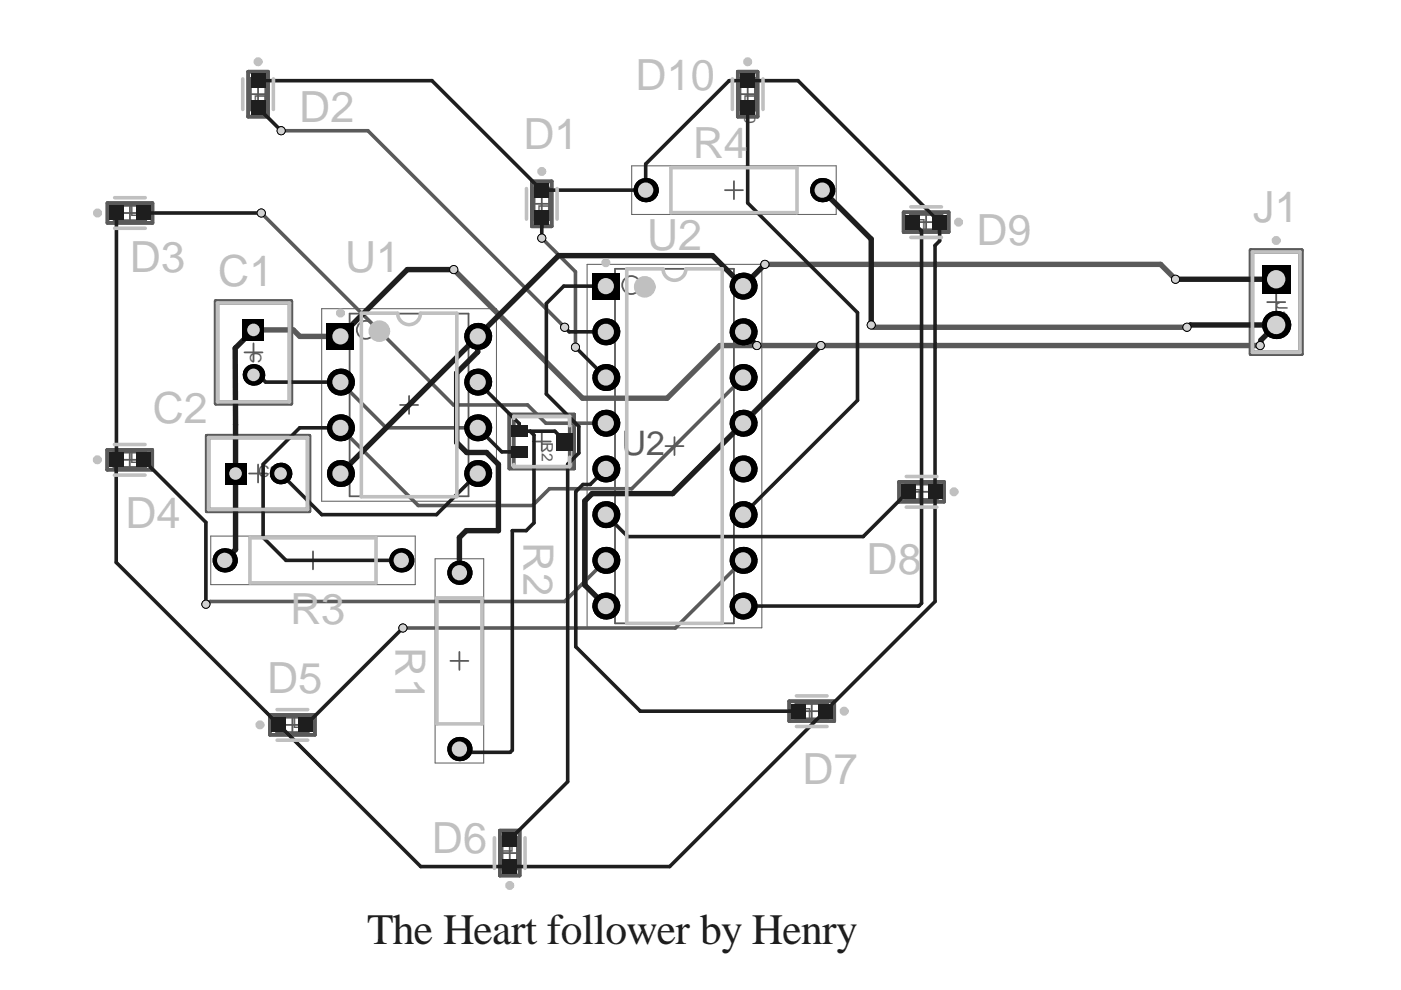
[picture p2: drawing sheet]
<svg xmlns="http://www.w3.org/2000/svg" width="297mm" height="210mm" viewBox="0 0 297 210" stroke-linecap="round" stroke-linejoin="round" font-family="sans-serif">
<defs><g id="words">
<text font-size="9.2" fill="#1e1e1e" x="77.8" y="200.2">The Heart follower by Henry</text>
<g font-size="9.1" fill="#c0c0c0">
<text x="134.8" y="19">D10</text>
<text x="63.4" y="25.8">D2</text>
<text x="111" y="31.6">D1</text>
<text x="146.9" y="33.5">R4</text>
<text x="265.7" y="47.1">J1</text>
<text x="137.2" y="52.9">U2</text>
<text x="207" y="51.9">D9</text>
<text x="27.6" y="57.8">D3</text>
<text x="73.2" y="57.8">U1</text>
<text x="46.3" y="60.6">C1</text>
<text x="32.4" y="89.7">C2</text>
<text x="26.6" y="112">D4</text>
<text x="183.7" y="121.7">D8</text>
<text x="61.5" y="132.4">R3</text>
<text x="56.7" y="146.9">D5</text>
<text x="170.2" y="166.3">D7</text>
<text x="91.6" y="180.8">D6</text>
</g>
<g font-size="8.8" fill="#c0c0c0">
<text x="111" y="114.9" transform="rotate(90 111 114.9)">R2</text>
<text x="83.8" y="137.2" transform="rotate(90 83.8 137.2)">R1</text>
</g>
<text font-size="7.2" fill="#5a5a5a" x="131.8" y="96.5">U2</text>
<g font-size="3.4" fill="#5a5a5a">
<text x="27.6" y="45.8">D3</text>
<text x="196.4" y="46.4" transform="rotate(-180 196.4 46.4)">D9</text>
<text x="27.5" y="98.2">D4</text>
<text x="54.7" y="101.1">C2</text>
<text x="195.4" y="103.6" transform="rotate(-180 195.4 103.6)">D8</text>
<text x="62" y="154.4">D5</text>
<text x="172.1" y="150.1" transform="rotate(-180 172.1 150.1)">D7</text>
</g>
<g font-size="3.3" fill="#5a5a5a">
<text x="54" y="20" transform="rotate(90 54 20)">D2</text>
<text x="157.8" y="20" transform="rotate(90 157.8 20)">D10</text>
<text x="114.1" y="43.2" transform="rotate(90 114.1 43.2)">D1</text>
<text x="270.6" y="64" transform="rotate(90 270.6 64)">J1</text>
<text x="53.1" y="74.7" transform="rotate(90 53.1 74.7)">C1</text>
<text x="114.9" y="93.6" transform="rotate(90 114.9 93.6)">R2</text>
<text x="108.8" y="180.9" transform="rotate(-90 108.8 180.9)">D6</text>
</g>
</g></defs>
<g fill="none" stroke="#5a5a5a" stroke-width=".38">
<path d="M52.8 20h3.8M54.7 18.1v3.8M156.6 20h3.8M158.5 18.1v3.8M142.2 35.5h26.8v9.6h-26.8zM155.6 38.4v3.8M25.6 45.2h3.9M27.6 43.3v3.8M113 43.2h3.8M114.9 41.3v3.8M130.4 57h25.2v75.2h-25.2zM153.7 40.3h3.8"/>
<path d="M194.4 47.1h3.9M196.4 45.2v3.8M51.8 74.7h3.9M53.7 72.8v3.8M74.1 66.5h25.2v38.7h-25.2zM268.7 64.1h3.8M270.6 62.1v3.9M25.6 97.5h3.8M27.5 95.6v3.8M54.7 98.5v3.8M84.8 85.9h3.8M86.7 84v3.8"/>
<path d="M113 93.6h3.8M114.9 91.7v3.8M141.1 94.6h3.8M143 92.7v3.8M52.8 100.4h3.8M53 114h26.7v9.6h-26.7zM64.4 118.8h3.9M66.4 116.9v3.8M193.5 104.3h3.8M195.4 102.4v3.8M92.6 126.8h9.6v26.7h-9.6zM97.4 138.2v3.8"/>
<path d="M60.1 153.7h3.8M62 151.8v3.8M95.5 140.1h3.8M170.2 150.8h3.8M172.1 148.9v3.8M108.1 179v3.8M106.2 180.9h3.8"/>
<circle cx="77.6" cy="69.9" r="1.91"/>
<circle cx="133.8" cy="60.4" r="1.91"/>
</g>
<g fill="none" stroke="#5a5a5a" stroke-width=".76">
<path d="M52.6 15.2h4.2v9.5h-4.2zM53 16.7h3.4v6.5h-3.4zM156.4 15.2h4.2v9.5h-4.2zM156.8 16.7h3.4v6.5h-3.4zM112.8 38.5h4.2v9.5h-4.2zM113.1 40h3.5v6.5h-3.5zM22.8 43.1h9.5v4.2h-9.5zM24.3 43.4h6.5v3.5h-6.5zM191.6 45h9.5v4.2h-9.5zM193.1 45.4h6.5v3.4h-6.5zM265.2 53h10.8v22.1h-10.8zM265.5 53.4h10.1v21.3h-10.1z"/>
<path d="M45.7 63.8h16.1v21.8h-16.1zM46.1 64.2h15.3v21h-15.3zM22.7 95.4h9.6v4.2h-9.6zM24.3 95.8h6.5v3.4h-6.5zM43.8 92.4h21.8v16h-21.8zM44.2 92.8h21v15.2h-21zM108 87.9h13.7v11.4h-13.7zM108.9 88.3h11.9v10.7h-11.9zM190.6 102.2h9.6v4.2h-9.6zM192.1 102.6h6.5v3.4h-6.5zM57.2 151.6h9.6v4.2h-9.6zM58.7 152h6.5v3.4h-6.5z"/>
<path d="M167.3 148.7h9.6v4.2h-9.6zM168.9 149.1h6.5v3.4h-6.5zM106 176.1h4.2v9.5h-4.2zM106.4 177.6h3.4v6.5h-3.4z"/>
</g>
<path d="M133.9 35.2h43.4v10.3h-43.4zM124.5 56h37v77.1h-37zM68.2 65.4h37.1v40.9h-37.1zM44.7 113.7h43.3v10.3h-43.3zM92.2 118.5h10.4v43.3h-10.4z" fill="none" stroke="#5a5a5a" stroke-width=".21"/>
<g fill="#d2d2d2">
<circle cx="267.2" cy="73.3" r=".76"/>
<circle cx="96.2" cy="57.2" r=".76"/>
<circle cx="251.7" cy="69.4" r=".76"/>
<circle cx="184.7" cy="68.9" r=".76"/>
<circle cx="160.5" cy="73.3" r=".76"/>
<circle cx="122" cy="73.6" r=".76"/>
<circle cx="114.9" cy="50.5" r=".76"/>
<circle cx="59.6" cy="27.7" r=".76"/>
<circle cx="119.7" cy="69.4" r=".76"/>
<circle cx="85.4" cy="133.2" r=".76"/>
<circle cx="162.2" cy="56.1" r=".76"/>
<circle cx="249.2" cy="59.2" r=".76"/>
<circle cx="43.7" cy="128.1" r=".76"/>
<circle cx="55.4" cy="45.2" r=".76"/>
<circle cx="174" cy="73.3" r=".76"/>
</g>
<path d="M59.6 27.7h18.4l41.7 41.7M55.4 45.2l40.7 40.7h15.8l3.8 3.8h12.7M114.9 50.5l7.1 7.1v16M72.2 81l9.7 9.7h19.4M157.6 80l-23.7 23.6h-17.4l-3.6 3.6h-24.2l-16.5-16.5M128.4 118.8l-8.7 8.7h-75.2l-.5 .6h-.3M157.6 118.8l-14.4 14.4h-57.8" fill="none" stroke="#5a5a5a" stroke-width=".76"/>
<path d="M96.2 57.2l27.3 27.2h17.9l11.2-11.1h114.6M162.2 56.1h83.9l3.1 3.1M53.7 69.9h8.5l1.4 1.4h8.6M184.7 68.9l.5 .5h66.5" fill="none" stroke="#5a5a5a" stroke-width="1.1"/>
<circle cx="267.2" cy="73.3" r=".95" fill="#000"/>
<circle cx="267.2" cy="73.3" r=".76" fill="#d2d2d2"/>
<circle cx="96.2" cy="57.2" r=".96" fill="#000"/>
<circle cx="96.2" cy="57.2" r=".76" fill="#d2d2d2"/>
<circle cx="251.7" cy="69.4" r=".95" fill="#000"/>
<circle cx="251.7" cy="69.4" r=".76" fill="#d2d2d2"/>
<circle cx="184.7" cy="68.9" r=".95" fill="#000"/>
<circle cx="184.7" cy="68.9" r=".76" fill="#d2d2d2"/>
<circle cx="160.5" cy="73.3" r=".95" fill="#000"/>
<circle cx="160.5" cy="73.3" r=".76" fill="#d2d2d2"/>
<circle cx="122" cy="73.6" r=".95" fill="#000"/>
<circle cx="122" cy="73.6" r=".76" fill="#d2d2d2"/>
<circle cx="114.9" cy="50.5" r=".95" fill="#000"/>
<circle cx="114.9" cy="50.5" r=".76" fill="#d2d2d2"/>
<circle cx="59.6" cy="27.7" r=".95" fill="#000"/>
<circle cx="59.6" cy="27.7" r=".76" fill="#d2d2d2"/>
<circle cx="119.7" cy="69.4" r=".95" fill="#000"/>
<circle cx="119.7" cy="69.4" r=".76" fill="#d2d2d2"/>
<circle cx="85.4" cy="133.2" r=".95" fill="#000"/>
<circle cx="85.4" cy="133.2" r=".76" fill="#d2d2d2"/>
<circle cx="162.2" cy="56.1" r=".96" fill="#000"/>
<circle cx="162.2" cy="56.1" r=".76" fill="#d2d2d2"/>
<circle cx="249.2" cy="59.2" r=".95" fill="#000"/>
<circle cx="249.2" cy="59.2" r=".76" fill="#d2d2d2"/>
<circle cx="43.7" cy="128.1" r=".95" fill="#000"/>
<circle cx="43.7" cy="128.1" r=".76" fill="#d2d2d2"/>
<circle cx="55.4" cy="45.2" r=".95" fill="#000"/>
<circle cx="55.4" cy="45.2" r=".76" fill="#d2d2d2"/>
<circle cx="174" cy="73.3" r=".95" fill="#000"/>
<circle cx="174" cy="73.3" r=".76" fill="#d2d2d2"/>
<circle cx="157.6" cy="118.8" r="2.86" fill="#000"/>
<circle cx="157.6" cy="118.8" r="1.72" fill="#d2d2d2"/>
<circle cx="128.4" cy="128.5" r="2.86" fill="#000"/>
<circle cx="128.4" cy="128.5" r="1.72" fill="#d2d2d2"/>
<circle cx="128.4" cy="89.7" r="2.86" fill="#000"/>
<circle cx="128.4" cy="89.7" r="1.72" fill="#d2d2d2"/>
<circle cx="128.4" cy="118.8" r="2.86" fill="#000"/>
<circle cx="128.4" cy="118.8" r="1.72" fill="#d2d2d2"/>
<circle cx="128.4" cy="99.4" r="2.86" fill="#000"/>
<circle cx="128.4" cy="99.4" r="1.72" fill="#d2d2d2"/>
<circle cx="128.4" cy="109.1" r="2.86" fill="#000"/>
<circle cx="128.4" cy="109.1" r="1.72" fill="#d2d2d2"/>
<circle cx="101.3" cy="90.7" r="2.86" fill="#000"/>
<circle cx="101.3" cy="90.7" r="1.72" fill="#d2d2d2"/>
<circle cx="157.6" cy="128.5" r="2.86" fill="#000"/>
<circle cx="157.6" cy="128.5" r="1.72" fill="#d2d2d2"/>
<circle cx="101.3" cy="100.4" r="2.86" fill="#000"/>
<circle cx="101.3" cy="100.4" r="1.72" fill="#d2d2d2"/>
<path d="M267.6 56.2h6v6h-6z" fill-rule="evenodd" fill="#000"/>
<circle cx="270.6" cy="59.2" r="1.95" fill="#d2d2d2"/>
<circle cx="270.6" cy="68.9" r="2.99" fill="#000"/>
<circle cx="270.6" cy="68.9" r="1.95" fill="#d2d2d2"/>
<circle cx="157.6" cy="80" r="2.86" fill="#000"/>
<circle cx="157.6" cy="80" r="1.72" fill="#d2d2d2"/>
<circle cx="157.6" cy="109.1" r="2.86" fill="#000"/>
<circle cx="157.6" cy="109.1" r="1.72" fill="#d2d2d2"/>
<circle cx="157.6" cy="89.7" r="2.86" fill="#000"/>
<circle cx="157.6" cy="89.7" r="1.72" fill="#d2d2d2"/>
<circle cx="157.6" cy="99.4" r="2.86" fill="#000"/>
<circle cx="157.6" cy="99.4" r="1.72" fill="#d2d2d2"/>
<path d="M51.5 67.7h4.5v4.5h-4.5z" fill-rule="evenodd" fill="#000"/>
<circle cx="53.7" cy="69.9" r="1.34" fill="#d2d2d2"/>
<circle cx="157.6" cy="70.4" r="2.86" fill="#000"/>
<circle cx="157.6" cy="70.4" r="1.72" fill="#d2d2d2"/>
<path d="M125.6 57.8h5.7v5.7h-5.7z" fill-rule="evenodd" fill="#000"/>
<circle cx="128.4" cy="60.7" r="1.72" fill="#d2d2d2"/>
<circle cx="128.4" cy="70.4" r="2.86" fill="#000"/>
<circle cx="128.4" cy="70.4" r="1.72" fill="#d2d2d2"/>
<circle cx="157.6" cy="60.7" r="2.86" fill="#000"/>
<circle cx="157.6" cy="60.7" r="1.72" fill="#d2d2d2"/>
<circle cx="53.7" cy="79.5" r="2.29" fill="#000"/>
<circle cx="53.7" cy="79.5" r="1.34" fill="#d2d2d2"/>
<circle cx="59.5" cy="100.4" r="2.29" fill="#000"/>
<circle cx="59.5" cy="100.4" r="1.34" fill="#d2d2d2"/>
<path d="M47.7 98.1h4.5v4.6h-4.5z" fill-rule="evenodd" fill="#000"/>
<circle cx="49.9" cy="100.4" r="1.34" fill="#d2d2d2"/>
<circle cx="72.2" cy="100.4" r="2.86" fill="#000"/>
<circle cx="72.2" cy="100.4" r="1.72" fill="#d2d2d2"/>
<circle cx="72.2" cy="90.7" r="2.86" fill="#000"/>
<circle cx="72.2" cy="90.7" r="1.72" fill="#d2d2d2"/>
<circle cx="72.2" cy="81" r="2.86" fill="#000"/>
<circle cx="72.2" cy="81" r="1.72" fill="#d2d2d2"/>
<path d="M69.3 68.5h5.7v5.7h-5.7z" fill-rule="evenodd" fill="#000"/>
<circle cx="72.2" cy="71.3" r="1.72" fill="#d2d2d2"/>
<circle cx="47.6" cy="118.8" r="2.57" fill="#000"/>
<circle cx="47.6" cy="118.8" r="1.62" fill="#d2d2d2"/>
<circle cx="128.4" cy="80" r="2.86" fill="#000"/>
<circle cx="128.4" cy="80" r="1.72" fill="#d2d2d2"/>
<circle cx="174.3" cy="40.3" r="2.57" fill="#000"/>
<circle cx="174.3" cy="40.3" r="1.62" fill="#d2d2d2"/>
<circle cx="136.9" cy="40.3" r="2.57" fill="#000"/>
<circle cx="136.9" cy="40.3" r="1.62" fill="#d2d2d2"/>
<circle cx="97.4" cy="158.8" r="2.57" fill="#000"/>
<circle cx="97.4" cy="158.8" r="1.62" fill="#d2d2d2"/>
<circle cx="85.1" cy="118.8" r="2.57" fill="#000"/>
<circle cx="85.1" cy="118.8" r="1.62" fill="#d2d2d2"/>
<circle cx="101.3" cy="71.3" r="2.86" fill="#000"/>
<circle cx="101.3" cy="71.3" r="1.72" fill="#d2d2d2"/>
<circle cx="101.3" cy="81" r="2.86" fill="#000"/>
<circle cx="101.3" cy="81" r="1.72" fill="#d2d2d2"/>
<circle cx="97.4" cy="121.4" r="2.57" fill="#000"/>
<circle cx="97.4" cy="121.4" r="1.62" fill="#d2d2d2"/>
<g fill="none" stroke="#1e1e1e" stroke-width=".76">
<path d="M54.7 17.1h36.9l23.3 23.3 22-.1v-5.5l17.7-17.7h14.6l30 30v4M54.7 22.8l4.9 4.9M24.7 45.2l-.1 74 64.6 64.5h52.8M30.4 45.2h25M53.7 79.5h1.1l1.5 1.5h15.9M119.7 69.4l1 1h7.7M101.3 90.7l5.1 5.1M110.1 91.4h2.3M119.6 93.4v.2M122.7 90.4v5.7l-2.3 2.3M59.5 100.4l8.7 8.7h24.4l8.7-8.7M113.2 110.9l-1.6 1.6"/>
<path d="M192.5 104.3l-9.5 9.5h-49.9M198.3 104.3v23.2"/>
</g>
<path d="M86.4 57.2l-14.2 14.1M162.2 56.1l-4.6 4.6-6.5-6.5h-32.7l-17.1 17.1M174.3 40.3l10.4 10.4v18.2M249.2 59.2h21.4M101.3 71.3v3.3l-4.5 4.5M101.3 71.3l-29.1 29.1M157.6 70.4l2.9 2.9M251.7 69.4h.2l.4-.5h18.3l-3.3 3.2M267.3 73.1l-.1 .2M103.2 95.9l2.5 2.6M105.7 112.5h-6.8l-1.5 1.5v7.4" fill="none" stroke="#1e1e1e" stroke-width="1.1"/>
<circle cx="270.6" cy="68.9" r=".57" fill="#1e1e1e"/>
<g fill="none" stroke="#1e1e1e" stroke-width=".76">
<path d="M158.5 22.8v20.2l23.3 23.3v18.6l-24.2 24.2M114.9 46.1v4.4M193.5 47.1l1.9 1.9v78.9l-.6 .6h-37.2M199.2 51.1l-.9 .9v52.3M122 73.6l6.4 6.4M128.4 60.7h-8.9l-3.7 3.6v19.2l6.9 6.9M30.4 97.5l13.3 13.3v17.3M72.2 90.7h-8.7l-7.7 7.8v15.5l4.8 4.8h24.5M101.3 81l8.8 8.8v1.6M106.4 95.8h3.7M119.6 93.4l-2-2h-5.2l.8 .9v18.6M120.4 98.4v67.3l-12.3 12.3"/>
<path d="M128.4 99.4l-3.3 3.3h-1.5l-1.5 1.5v32.9l13.7 13.7h33.4M111.6 112.5h-3v46.6l-.4 .4h-10.1l-.7-.7M128.4 109.1l4.7 4.7M85.4 133.2l-20.5 20.5M198.3 127.5l-56.3 56.2"/>
</g>
<path d="M86.4 57.2h9.8M53.7 69.9l-3.8 3.9v42.7l-2.3 2.3M96.8 79.1v14.7l2.2 2.1h4.2M174 73.3l-31.4 31.4h-17.1l-1.5 1.5v17.8l4.4 4.5M267.3 72.1v1M105.7 98.5v14" fill="none" stroke="#1e1e1e" stroke-width="1.1"/>
<circle cx="267.2" cy="73.3" r=".95" fill="#000"/>
<circle cx="267.2" cy="73.3" r=".76" fill="#d2d2d2"/>
<circle cx="96.2" cy="57.2" r=".96" fill="#000"/>
<circle cx="96.2" cy="57.2" r=".76" fill="#d2d2d2"/>
<circle cx="251.7" cy="69.4" r=".95" fill="#000"/>
<circle cx="251.7" cy="69.4" r=".76" fill="#d2d2d2"/>
<circle cx="184.7" cy="68.9" r=".95" fill="#000"/>
<circle cx="184.7" cy="68.9" r=".76" fill="#d2d2d2"/>
<circle cx="160.5" cy="73.3" r=".95" fill="#000"/>
<circle cx="160.5" cy="73.3" r=".76" fill="#d2d2d2"/>
<circle cx="122" cy="73.6" r=".95" fill="#000"/>
<circle cx="122" cy="73.6" r=".76" fill="#d2d2d2"/>
<circle cx="114.9" cy="50.5" r=".95" fill="#000"/>
<circle cx="114.9" cy="50.5" r=".76" fill="#d2d2d2"/>
<circle cx="59.6" cy="27.7" r=".95" fill="#000"/>
<circle cx="59.6" cy="27.7" r=".76" fill="#d2d2d2"/>
<circle cx="119.7" cy="69.4" r=".95" fill="#000"/>
<circle cx="119.7" cy="69.4" r=".76" fill="#d2d2d2"/>
<circle cx="85.4" cy="133.2" r=".95" fill="#000"/>
<circle cx="85.4" cy="133.2" r=".76" fill="#d2d2d2"/>
<circle cx="162.2" cy="56.1" r=".96" fill="#000"/>
<circle cx="162.2" cy="56.1" r=".76" fill="#d2d2d2"/>
<circle cx="249.2" cy="59.2" r=".95" fill="#000"/>
<circle cx="249.2" cy="59.2" r=".76" fill="#d2d2d2"/>
<circle cx="43.7" cy="128.1" r=".95" fill="#000"/>
<circle cx="43.7" cy="128.1" r=".76" fill="#d2d2d2"/>
<circle cx="55.4" cy="45.2" r=".95" fill="#000"/>
<circle cx="55.4" cy="45.2" r=".76" fill="#d2d2d2"/>
<circle cx="174" cy="73.3" r=".95" fill="#000"/>
<circle cx="174" cy="73.3" r=".76" fill="#d2d2d2"/>
<circle cx="157.6" cy="118.8" r="2.86" fill="#000"/>
<circle cx="157.6" cy="118.8" r="1.72" fill="#d2d2d2"/>
<circle cx="128.4" cy="128.5" r="2.86" fill="#000"/>
<circle cx="128.4" cy="128.5" r="1.72" fill="#d2d2d2"/>
<circle cx="128.4" cy="89.7" r="2.86" fill="#000"/>
<circle cx="128.4" cy="89.7" r="1.72" fill="#d2d2d2"/>
<circle cx="128.4" cy="118.8" r="2.86" fill="#000"/>
<circle cx="128.4" cy="118.8" r="1.72" fill="#d2d2d2"/>
<circle cx="128.4" cy="99.4" r="2.86" fill="#000"/>
<circle cx="128.4" cy="99.4" r="1.72" fill="#d2d2d2"/>
<circle cx="128.4" cy="109.1" r="2.86" fill="#000"/>
<circle cx="128.4" cy="109.1" r="1.72" fill="#d2d2d2"/>
<circle cx="101.3" cy="90.7" r="2.86" fill="#000"/>
<circle cx="101.3" cy="90.7" r="1.72" fill="#d2d2d2"/>
<circle cx="157.6" cy="128.5" r="2.86" fill="#000"/>
<circle cx="157.6" cy="128.5" r="1.72" fill="#d2d2d2"/>
<circle cx="101.3" cy="100.4" r="2.86" fill="#000"/>
<circle cx="101.3" cy="100.4" r="1.72" fill="#d2d2d2"/>
<path d="M267.6 56.2h6v6h-6z" fill-rule="evenodd" fill="#000"/>
<circle cx="270.6" cy="59.2" r="1.95" fill="#d2d2d2"/>
<circle cx="270.6" cy="68.9" r="2.99" fill="#000"/>
<circle cx="270.6" cy="68.9" r="1.95" fill="#d2d2d2"/>
<circle cx="157.6" cy="80" r="2.86" fill="#000"/>
<circle cx="157.6" cy="80" r="1.72" fill="#d2d2d2"/>
<circle cx="157.6" cy="109.1" r="2.86" fill="#000"/>
<circle cx="157.6" cy="109.1" r="1.72" fill="#d2d2d2"/>
<circle cx="157.6" cy="89.7" r="2.86" fill="#000"/>
<circle cx="157.6" cy="89.7" r="1.72" fill="#d2d2d2"/>
<circle cx="157.6" cy="99.4" r="2.86" fill="#000"/>
<circle cx="157.6" cy="99.4" r="1.72" fill="#d2d2d2"/>
<path d="M51.5 67.7h4.5v4.5h-4.5z" fill-rule="evenodd" fill="#000"/>
<circle cx="53.7" cy="69.9" r="1.34" fill="#d2d2d2"/>
<circle cx="157.6" cy="70.4" r="2.86" fill="#000"/>
<circle cx="157.6" cy="70.4" r="1.72" fill="#d2d2d2"/>
<path d="M125.6 57.8h5.7v5.7h-5.7z" fill-rule="evenodd" fill="#000"/>
<circle cx="128.4" cy="60.7" r="1.72" fill="#d2d2d2"/>
<circle cx="128.4" cy="70.4" r="2.86" fill="#000"/>
<circle cx="128.4" cy="70.4" r="1.72" fill="#d2d2d2"/>
<circle cx="157.6" cy="60.7" r="2.86" fill="#000"/>
<circle cx="157.6" cy="60.7" r="1.72" fill="#d2d2d2"/>
<circle cx="53.7" cy="79.5" r="2.29" fill="#000"/>
<circle cx="53.7" cy="79.5" r="1.34" fill="#d2d2d2"/>
<circle cx="59.5" cy="100.4" r="2.29" fill="#000"/>
<circle cx="59.5" cy="100.4" r="1.34" fill="#d2d2d2"/>
<path d="M47.7 98.1h4.5v4.6h-4.5z" fill-rule="evenodd" fill="#000"/>
<circle cx="49.9" cy="100.4" r="1.34" fill="#d2d2d2"/>
<circle cx="72.2" cy="100.4" r="2.86" fill="#000"/>
<circle cx="72.2" cy="100.4" r="1.72" fill="#d2d2d2"/>
<circle cx="72.2" cy="90.7" r="2.86" fill="#000"/>
<circle cx="72.2" cy="90.7" r="1.72" fill="#d2d2d2"/>
<circle cx="72.2" cy="81" r="2.86" fill="#000"/>
<circle cx="72.2" cy="81" r="1.72" fill="#d2d2d2"/>
<path d="M69.3 68.5h5.7v5.7h-5.7z" fill-rule="evenodd" fill="#000"/>
<circle cx="72.2" cy="71.3" r="1.72" fill="#d2d2d2"/>
<circle cx="47.6" cy="118.8" r="2.57" fill="#000"/>
<circle cx="47.6" cy="118.8" r="1.62" fill="#d2d2d2"/>
<circle cx="128.4" cy="80" r="2.86" fill="#000"/>
<circle cx="128.4" cy="80" r="1.72" fill="#d2d2d2"/>
<circle cx="174.3" cy="40.3" r="2.57" fill="#000"/>
<circle cx="174.3" cy="40.3" r="1.62" fill="#d2d2d2"/>
<circle cx="136.9" cy="40.3" r="2.57" fill="#000"/>
<circle cx="136.9" cy="40.3" r="1.62" fill="#d2d2d2"/>
<circle cx="97.4" cy="158.8" r="2.57" fill="#000"/>
<circle cx="97.4" cy="158.8" r="1.62" fill="#d2d2d2"/>
<circle cx="85.1" cy="118.8" r="2.57" fill="#000"/>
<circle cx="85.1" cy="118.8" r="1.62" fill="#d2d2d2"/>
<circle cx="101.3" cy="71.3" r="2.86" fill="#000"/>
<circle cx="101.3" cy="71.3" r="1.72" fill="#d2d2d2"/>
<circle cx="101.3" cy="81" r="2.86" fill="#000"/>
<circle cx="101.3" cy="81" r="1.72" fill="#d2d2d2"/>
<circle cx="97.4" cy="121.4" r="2.57" fill="#000"/>
<circle cx="97.4" cy="121.4" r="1.62" fill="#d2d2d2"/>
<g fill="#1e1e1e">
<path d="M113.3 38.8h3.1v3.1h-3.1z" fill-rule="evenodd"/>
<path d="M113.3 44.6h3.1v3h-3.1z" fill-rule="evenodd"/>
<path d="M53.2 15.6h3v3h-3z" fill-rule="evenodd"/>
<path d="M53.2 21.3h3v3.1h-3z" fill-rule="evenodd"/>
<path d="M23.2 43.6h3v3.1h-3z" fill-rule="evenodd"/>
<path d="M28.9 43.6h3v3.1h-3z" fill-rule="evenodd"/>
<path d="M23.1 96h3.1v3h-3.1z" fill-rule="evenodd"/>
<path d="M28.8 96h3.1v3h-3.1z" fill-rule="evenodd"/>
<path d="M57.6 152.2h3.1v3h-3.1z" fill-rule="evenodd"/>
<path d="M63.3 152.2h3.1v3h-3.1z" fill-rule="evenodd"/>
<path d="M106.5 182.2h3.1v3.1h-3.1z" fill-rule="evenodd"/>
<path d="M106.5 176.5h3.1v3h-3.1z" fill-rule="evenodd"/>
<path d="M173.4 149.3h3.1v3h-3.1z" fill-rule="evenodd"/>
<path d="M167.7 149.3h3.1v3h-3.1z" fill-rule="evenodd"/>
<path d="M196.7 102.7h3.1v3.1h-3.1z" fill-rule="evenodd"/>
<path d="M191 102.7h3.1v3.1h-3.1z" fill-rule="evenodd"/>
<path d="M197.7 45.6h3.1v3h-3.1z" fill-rule="evenodd"/>
<path d="M192 45.6h3v3h-3z" fill-rule="evenodd"/>
<path d="M157 15.6h3.1v3h-3.1z" fill-rule="evenodd"/>
<path d="M157 21.3h3.1v3.1h-3.1z" fill-rule="evenodd"/>
<path d="M117.9 91.7h3.5v3.8h-3.5z" fill-rule="evenodd"/>
<path d="M108.4 94.6h3.4v2.4h-3.4z" fill-rule="evenodd"/>
<path d="M108.4 90.2h3.4v2.5h-3.4z" fill-rule="evenodd"/>
</g>
<g fill="none" stroke="#c0c0c0" stroke-width=".76">
<path d="M51.5 16.7v6.5M58 16.7v6.5M155.3 16.7v6.5M161.8 16.7v6.5M111.6 40v6.5M118.1 40v6.5M142.2 35.5h26.8v9.6h-26.8zM24.3 41.9h6.5M24.3 48.4h6.5M132.9 57h7.7a2.43 2.43 0 0 0 2.4 2.4 2.43 2.43 0 0 0 2.4-2.4h7.7v75.2h-20.2zM193.1 50.3h6.5M193.1 43.9h6.5"/>
<path d="M265.5 53.4h10.1v21.3h-10.1zM46.1 64.2h15.3v21h-15.3zM76.6 66.4h7.7a2.43 2.43 0 0 0 2.4 2.4 2.43 2.43 0 0 0 2.5-2.4h7.7v38.9h-20.3zM24.3 94.2h6.5M44.2 92.8h21v15.2h-21zM108.9 88.7v-.4h11.9v2M120.8 97v2h-11.9v-.5M24.3 100.7h6.5M53 114h26.7v9.6h-26.7zM192.1 107.5h6.5M192.1 101h6.5M92.6 126.8h9.6v26.7h-9.6z"/>
<path d="M58.7 150.5h6.5M58.7 156.9h6.5M168.9 154h6.5M168.9 147.5h6.5M104.8 177.6v6.5M111.3 177.6v6.5"/>
</g>
<g fill="none" stroke="#c0c0c0" stroke-width=".95">
<circle cx="54.7" cy="13.1" r=".48"/>
<circle cx="158.5" cy="13.1" r=".48"/>
<circle cx="114.9" cy="36.4" r=".48"/>
<circle cx="20.7" cy="45.2" r=".48"/>
<circle cx="128.4" cy="55.7" r=".48"/>
<circle cx="203.2" cy="47.1" r=".48"/>
<circle cx="270.6" cy="51" r=".48"/>
<circle cx="72.2" cy="66.4" r=".48"/>
<circle cx="20.6" cy="97.5" r=".48"/>
<circle cx="202.3" cy="104.3" r=".48"/>
<circle cx="55.1" cy="153.7" r=".48"/>
<circle cx="179" cy="150.8" r=".48"/>
<circle cx="108.1" cy="187.7" r=".48"/>
</g>
<g fill="none" stroke="#c0c0c0" stroke-width="2.3">
<circle cx="80.4" cy="70.2" r="1.15"/>
<circle cx="136.7" cy="60.8" r="1.15"/>
</g>
<use href="#words"/>
</svg>
